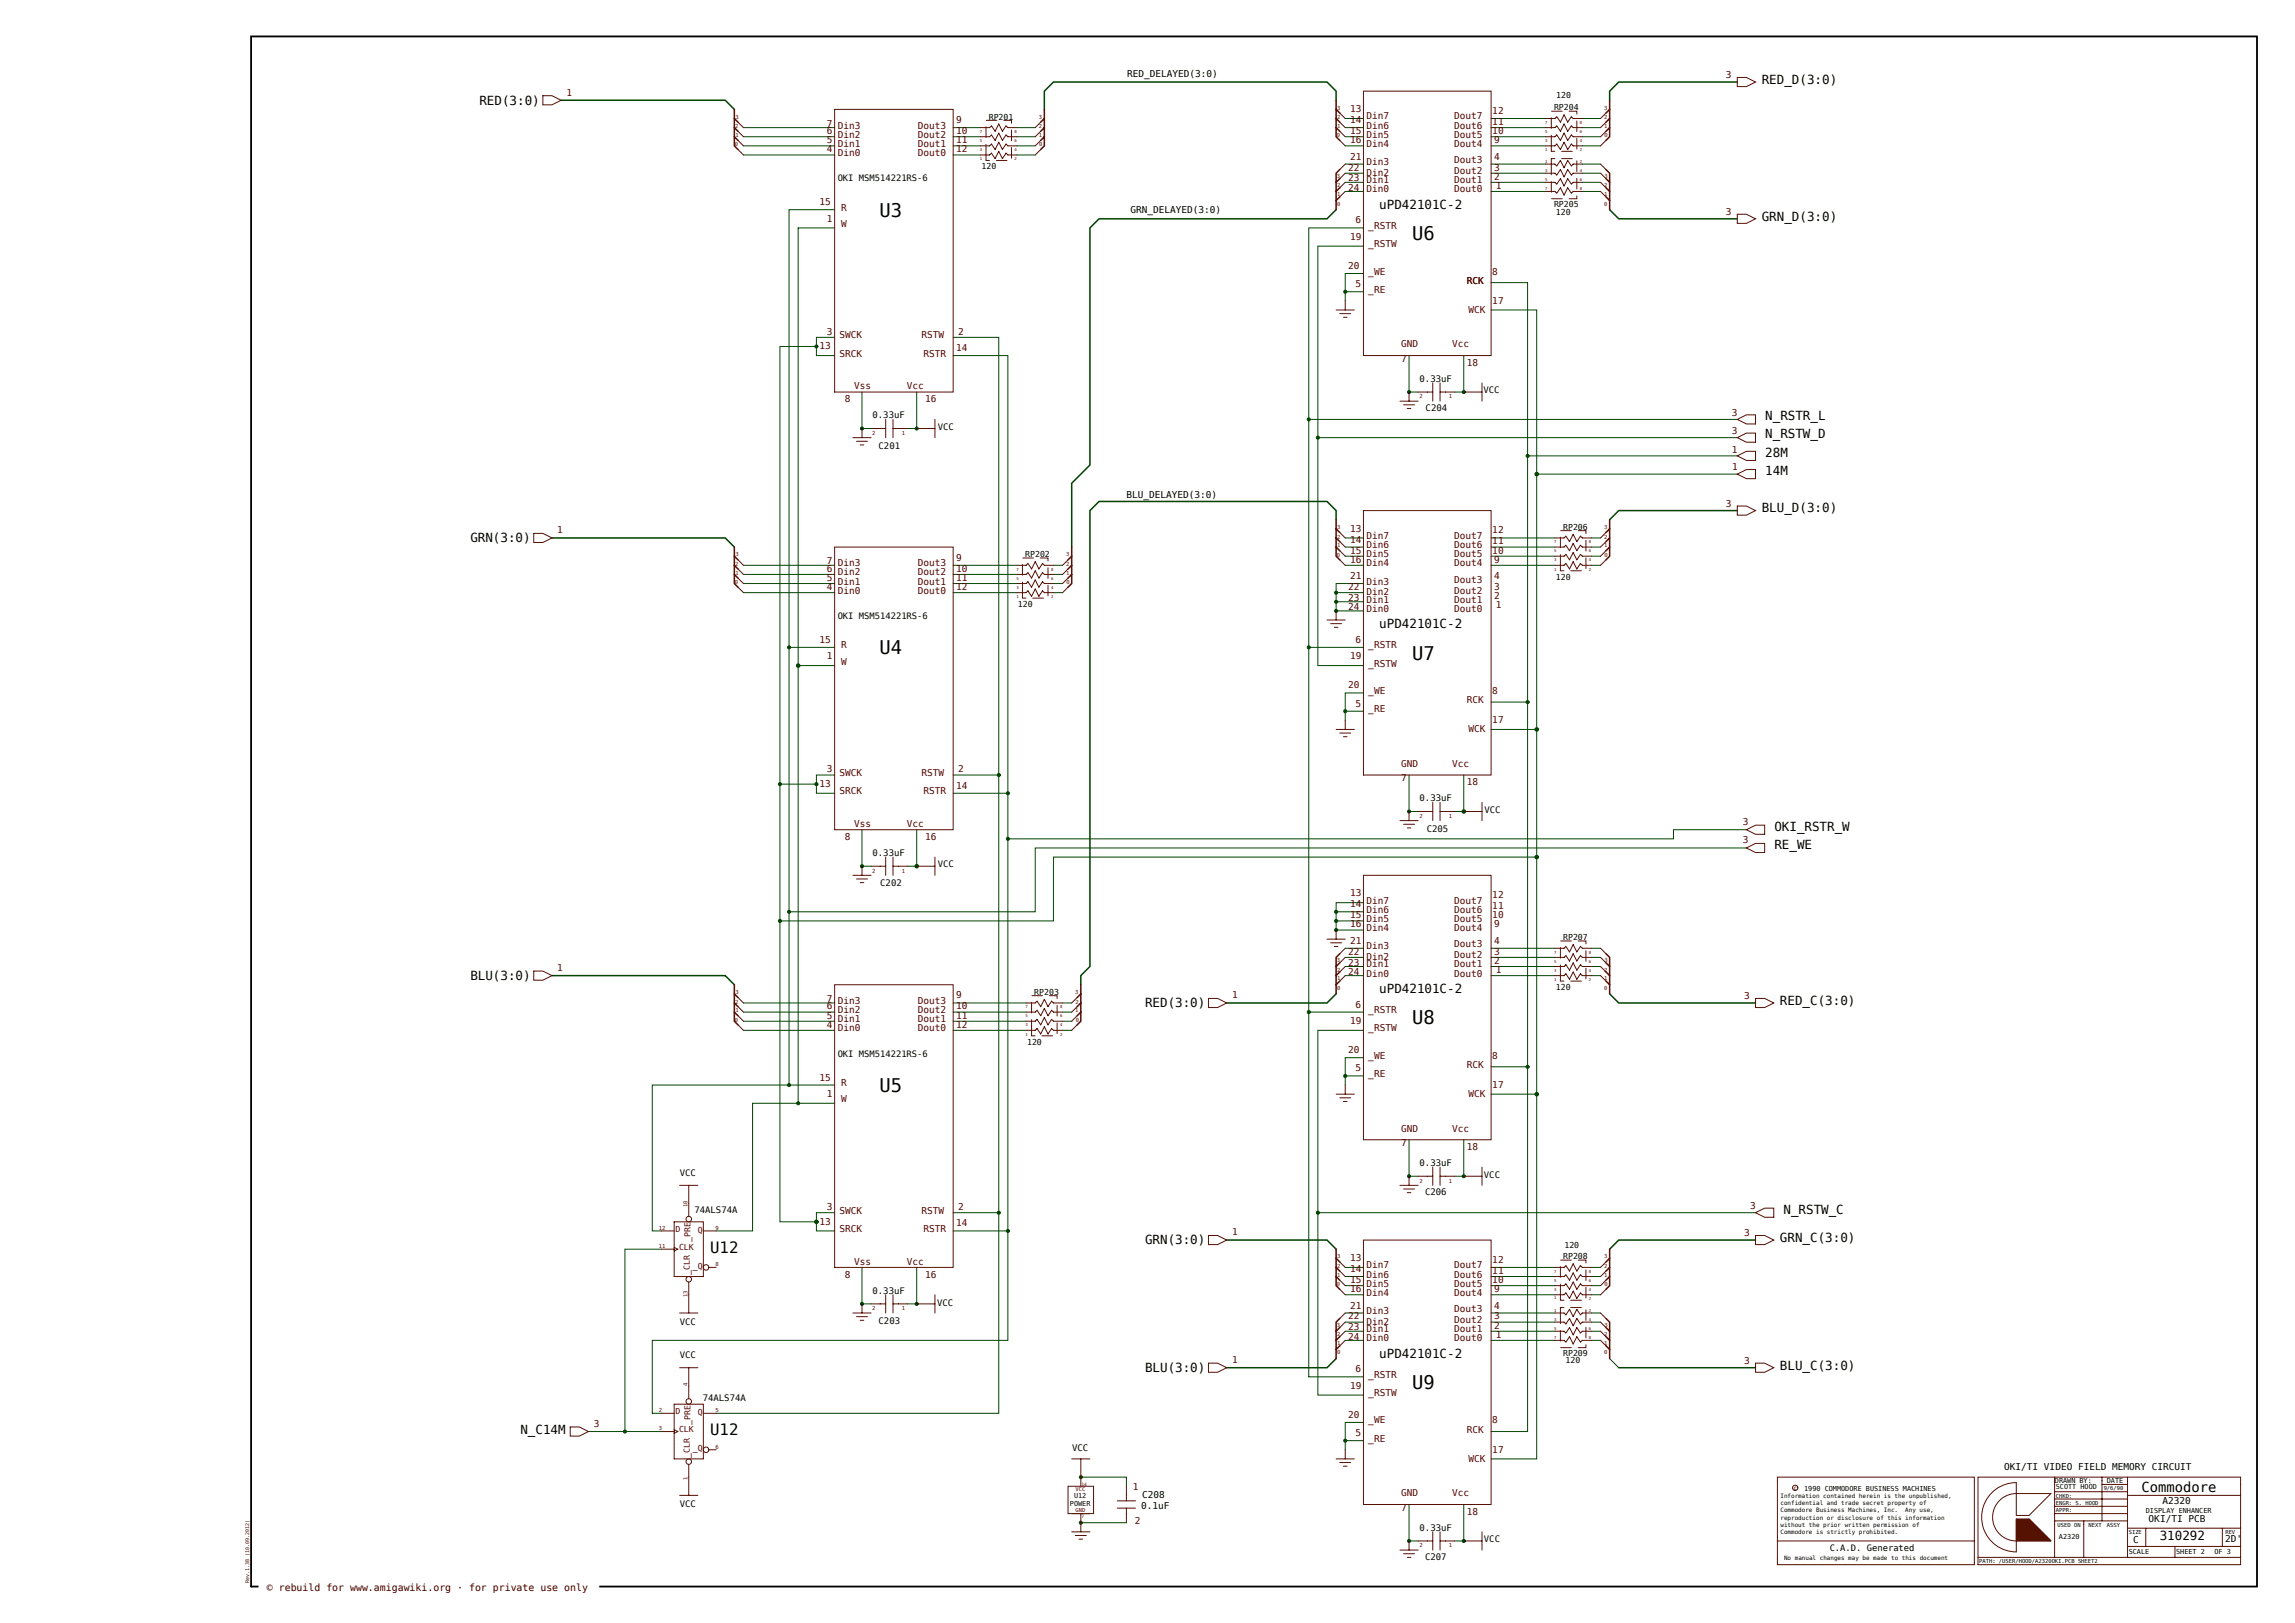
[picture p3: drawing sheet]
<svg xmlns="http://www.w3.org/2000/svg" width="420mm" height="297mm" viewBox="0 0 420 297" stroke-linecap="round" stroke-linejoin="round" font-family="sans-serif">
<defs><g id="words">
<g font-size="3.4">
<text x="161" y="39.6">U3</text>
<text x="258.4" y="44">U6</text>
<text x="161" y="119.7">U4</text>
<text x="258.4" y="120.7">U7</text>
<text x="258.4" y="187.5">U8</text>
<text x="161" y="199.8">U5</text>
<text x="258.4" y="254.2">U9</text>
</g>
<g font-size="2.9">
<text x="130" y="229.2">U12</text>
<text x="130" y="262.6">U12</text>
</g>
<text font-size="2.5" x="391.9" y="273.1">Commodore</text>
<g font-size="2.3">
<text x="322.4" y="15.4">RED_D(3:0)</text>
<text x="87.7" y="19.2">RED(3:0)</text>
<text x="252.4" y="38.2">uPD42101C-2</text>
<text x="322.4" y="40.4">GRN_D(3:0)</text>
<text x="323.1" y="76.9">N_RSTR_L</text>
<text x="323.1" y="83.6">28M</text>
<text x="323.1" y="80.2">N_RSTW_D</text>
<text x="323.1" y="86.9">14M</text>
<text x="322.4" y="93.8">BLU_D(3:0)</text>
<text x="86.1" y="99.2">GRN(3:0)</text>
<text x="252.4" y="115">uPD42101C-2</text>
<text x="324.7" y="155.3">RE_WE</text>
<text x="324.7" y="152">OKI_RSTR_W</text>
<text x="86.1" y="179.3">BLU(3:0)</text>
<text x="209.6" y="184.3">RED(3:0)</text>
<text x="252.4" y="181.7">uPD42101C-2</text>
<text x="325.8" y="183.9">RED_C(3:0)</text>
<text x="209.6" y="227.7">GRN(3:0)</text>
<text x="325.8" y="227.3">GRN_C(3:0)</text>
<text x="326.4" y="222.1">N_RSTW_C</text>
<text x="209.6" y="251.1">BLU(3:0)</text>
<text x="252.4" y="248.5">uPD42101C-2</text>
<text x="325.8" y="250.6">BLU_C(3:0)</text>
<text x="95.2" y="262.5">N_C14M</text>
<text x="395.2" y="281.9">310292</text>
</g>
<text font-size="1.8" fill="#300" x="48.8" y="291.1">© rebuild for www.amigawiki.org · for private use only</text>
<g font-size="1.7" fill="#500">
<text x="103.7" y="17.5">1</text>
<text x="315.9" y="14.3">3</text>
<text x="151.3" y="23.2">7</text>
<text x="153.3" y="23.5">Din3</text>
<text x="168" y="23.5">Dout3</text>
<text x="175" y="22.5">9</text>
<text x="247.1" y="20.5">13</text>
<text x="247.1" y="22.5">14</text>
<text x="250.1" y="21.9">Din7</text>
<text x="250.1" y="23.5">Din6</text>
<text x="266.1" y="21.9">Dout7</text>
<text x="266.1" y="23.5">Dout6</text>
<text x="273.1" y="20.9">12</text>
<text x="273.1" y="22.9">11</text>
<text x="151.3" y="27.9">4</text>
<text x="151.3" y="26.2">5</text>
<text x="151.3" y="24.5">6</text>
<text x="153.3" y="28.5">Din0</text>
<text x="153.3" y="26.9">Din1</text>
<text x="153.3" y="25.2">Din2</text>
<text x="168" y="28.5">Dout0</text>
<text x="168" y="26.9">Dout1</text>
<text x="168" y="25.2">Dout2</text>
<text x="175" y="27.9">12</text>
<text x="175" y="26.2">11</text>
<text x="175" y="24.5">10</text>
<text x="247.1" y="24.5">15</text>
<text x="247.1" y="26.2">16</text>
<text x="247.1" y="29.2">21</text>
<text x="250.1" y="25.2">Din5</text>
<text x="250.1" y="26.9">Din4</text>
<text x="266.1" y="25.2">Dout5</text>
<text x="266.1" y="26.9">Dout4</text>
<text x="266.1" y="29.9">Dout3</text>
<text x="273.1" y="24.5">10</text>
<text x="273.4" y="26.2">9</text>
<text x="273.4" y="29.2">4</text>
<text x="246.7" y="31.2">22</text>
<text x="246.7" y="33.2">23</text>
<text x="246.7" y="34.9">24</text>
<text x="250.1" y="30.2">Din3</text>
<text x="250.1" y="32.2">Din2</text>
<text x="250.1" y="33.5">Din1</text>
<text x="250.1" y="35.2">Din0</text>
<text x="266.1" y="31.9">Dout2</text>
<text x="266.1" y="33.5">Dout1</text>
<text x="266.1" y="35.2">Dout0</text>
<text x="273.4" y="31.2">3</text>
<text x="273.4" y="32.9">2</text>
<text x="273.8" y="34.5">1</text>
<text x="150" y="37.6">15</text>
<text x="151.3" y="40.6">1</text>
<text x="154" y="41.6">W</text>
<text x="154" y="38.6">R</text>
<text x="248.1" y="40.9">6</text>
<text x="250.4" y="41.9">_RSTR</text>
<text x="315.9" y="39.3">3</text>
<text x="247.1" y="43.9">19</text>
<text x="250.4" y="45.2">_RSTW</text>
<text x="246.7" y="49.2">20</text>
<text x="248.1" y="52.6">5</text>
<text x="250.4" y="50.2">_WE</text>
<text x="250.4" y="53.6">_RE</text>
<text x="268.4" y="51.9">RCK</text>
<text x="273.1" y="50.2">8</text>
<text x="268.8" y="57.2">WCK</text>
<text x="273.1" y="55.6">17</text>
<text x="150" y="63.9">13</text>
<text x="151.3" y="61.2">3</text>
<text x="153.6" y="65.2">SRCK</text>
<text x="153.6" y="61.9">SWCK</text>
<text x="168.7" y="61.9">RSTW</text>
<text x="169" y="65.2">RSTR</text>
<text x="175" y="64.2">14</text>
<text x="175.3" y="61.2">2</text>
<text x="256.4" y="63.6">GND</text>
<text x="265.8" y="63.6">Vcc</text>
<text x="156.3" y="71.3">Vss</text>
<text x="166" y="71.3">Vcc</text>
<text x="256.4" y="66.3">7</text>
<text x="268.4" y="66.9">18</text>
<text x="154.6" y="73.6">8</text>
<text x="169.3" y="73.6">16</text>
<text x="316.9" y="76.1">3</text>
<text x="316.9" y="82.9">1</text>
<text x="316.9" y="79.4">3</text>
<text x="317" y="86">1</text>
<text x="315.9" y="92.7">3</text>
<text x="102" y="97.6">1</text>
<text x="247.1" y="97.3">13</text>
<text x="247.1" y="99.3">14</text>
<text x="247.1" y="101.3">15</text>
<text x="250.1" y="98.6">Din7</text>
<text x="250.1" y="100.3">Din6</text>
<text x="250.1" y="102">Din5</text>
<text x="266.1" y="98.6">Dout7</text>
<text x="266.1" y="100.3">Dout6</text>
<text x="266.1" y="102">Dout5</text>
<text x="273.1" y="97.6">12</text>
<text x="273.1" y="99.6">11</text>
<text x="273.1" y="101.3">10</text>
<text x="151.3" y="108">4</text>
<text x="151.3" y="106.3">5</text>
<text x="151.3" y="104.6">6</text>
<text x="151.3" y="103.3">7</text>
<text x="153.3" y="107">Din1</text>
<text x="153.3" y="105.3">Din2</text>
<text x="153.3" y="103.6">Din3</text>
<text x="168" y="107">Dout1</text>
<text x="168" y="105.3">Dout2</text>
<text x="168" y="103.6">Dout3</text>
<text x="175" y="108">12</text>
<text x="175" y="106.3">11</text>
<text x="175" y="104.6">10</text>
<text x="175" y="102.6">9</text>
<text x="246.7" y="108">22</text>
<text x="247.1" y="103">16</text>
<text x="247.1" y="106">21</text>
<text x="250.1" y="103.6">Din4</text>
<text x="250.1" y="107">Din3</text>
<text x="266.1" y="103.6">Dout4</text>
<text x="266.1" y="106.6">Dout3</text>
<text x="273.4" y="103">9</text>
<text x="273.4" y="106">4</text>
<text x="273.4" y="108">3</text>
<text x="153.3" y="108.6">Din0</text>
<text x="168" y="108.6">Dout0</text>
<text x="246.7" y="110">23</text>
<text x="246.7" y="111.6">24</text>
<text x="250.1" y="109">Din2</text>
<text x="250.1" y="110.3">Din1</text>
<text x="250.1" y="112">Din0</text>
<text x="266.1" y="108.6">Dout2</text>
<text x="266.1" y="110.3">Dout1</text>
<text x="266.1" y="112">Dout0</text>
<text x="273.4" y="109.6">2</text>
<text x="273.8" y="111.3">1</text>
<text x="150" y="117.6">15</text>
<text x="154" y="118.6">R</text>
<text x="248.1" y="117.6">6</text>
<text x="250.4" y="118.6">_RSTR</text>
<text x="151.3" y="120.6">1</text>
<text x="154" y="121.6">W</text>
<text x="246.7" y="126">20</text>
<text x="247.1" y="120.6">19</text>
<text x="250.4" y="122">_RSTW</text>
<text x="248.1" y="129.3">5</text>
<text x="250.4" y="127">_WE</text>
<text x="250.4" y="130.3">_RE</text>
<text x="268.4" y="128.7">RCK</text>
<text x="273.1" y="127">8</text>
<text x="268.8" y="134">WCK</text>
<text x="273.1" y="132.3">17</text>
<text x="151.3" y="141.3">3</text>
<text x="153.6" y="142">SWCK</text>
<text x="168.7" y="142">RSTW</text>
<text x="175.3" y="141.3">2</text>
<text x="256.4" y="143">7</text>
<text x="256.4" y="140.3">GND</text>
<text x="265.8" y="140.3">Vcc</text>
<text x="268.4" y="143.7">18</text>
<text x="150" y="144">13</text>
<text x="153.6" y="145.3">SRCK</text>
<text x="169" y="145.3">RSTR</text>
<text x="175" y="144.3">14</text>
<text x="154.6" y="153.7">8</text>
<text x="156.3" y="151.3">Vss</text>
<text x="166" y="151.3">Vcc</text>
<text x="169.3" y="153.7">16</text>
<text x="319" y="154.3">3</text>
<text x="319" y="151">3</text>
<text x="247.1" y="164">13</text>
<text x="247.1" y="166">14</text>
<text x="250.1" y="165.4">Din7</text>
<text x="250.1" y="167">Din6</text>
<text x="266.1" y="165.4">Dout7</text>
<text x="266.1" y="167">Dout6</text>
<text x="273.1" y="164.4">12</text>
<text x="273.1" y="166.4">11</text>
<text x="247.1" y="168">15</text>
<text x="247.1" y="169.7">16</text>
<text x="247.1" y="172.7">21</text>
<text x="250.1" y="168.7">Din5</text>
<text x="250.1" y="170.4">Din4</text>
<text x="250.1" y="173.7">Din3</text>
<text x="266.1" y="168.7">Dout5</text>
<text x="266.1" y="170.4">Dout4</text>
<text x="266.1" y="173.4">Dout3</text>
<text x="273.1" y="168">10</text>
<text x="273.4" y="169.7">9</text>
<text x="273.4" y="172.7">4</text>
<text x="102" y="177.7">1</text>
<text x="246.7" y="174.7">22</text>
<text x="246.7" y="176.7">23</text>
<text x="246.7" y="178.4">24</text>
<text x="250.1" y="175.7">Din2</text>
<text x="250.1" y="177">Din1</text>
<text x="250.1" y="178.7">Din0</text>
<text x="266.1" y="175.4">Dout2</text>
<text x="266.1" y="177">Dout1</text>
<text x="266.1" y="178.7">Dout0</text>
<text x="273.4" y="174.7">3</text>
<text x="273.4" y="176.4">2</text>
<text x="273.8" y="178">1</text>
<text x="151.3" y="184.7">6</text>
<text x="151.3" y="183.4">7</text>
<text x="153.3" y="185.4">Din2</text>
<text x="153.3" y="183.7">Din3</text>
<text x="168" y="185.4">Dout2</text>
<text x="168" y="183.7">Dout3</text>
<text x="175" y="184.7">10</text>
<text x="175" y="182.7">9</text>
<text x="225.5" y="182.7">1</text>
<text x="248.1" y="184.4">6</text>
<text x="250.4" y="185.4">_RSTR</text>
<text x="319.2" y="182.8">3</text>
<text x="151.3" y="188.1">4</text>
<text x="151.3" y="186.4">5</text>
<text x="153.3" y="188.7">Din0</text>
<text x="153.3" y="187.1">Din1</text>
<text x="168" y="188.7">Dout0</text>
<text x="168" y="187.1">Dout1</text>
<text x="175" y="188.1">12</text>
<text x="175" y="186.4">11</text>
<text x="247.1" y="187.4">19</text>
<text x="250.4" y="188.7">_RSTW</text>
<text x="150" y="197.7">15</text>
<text x="246.7" y="192.7">20</text>
<text x="248.1" y="196.1">5</text>
<text x="250.4" y="193.7">_WE</text>
<text x="250.4" y="197.1">_RE</text>
<text x="268.4" y="195.4">RCK</text>
<text x="273.1" y="193.7">8</text>
<text x="151.3" y="200.7">1</text>
<text x="154" y="201.7">W</text>
<text x="154" y="198.7">R</text>
<text x="268.8" y="200.7">WCK</text>
<text x="273.1" y="199.1">17</text>
<text x="256.4" y="209.8">7</text>
<text x="256.4" y="207.1">GND</text>
<text x="265.8" y="207.1">Vcc</text>
<text x="268.4" y="210.4">18</text>
<text x="151.3" y="221.4">3</text>
<text x="175.3" y="221.4">2</text>
<text x="320.3" y="221.3">3</text>
<text x="150" y="224.1">13</text>
<text x="153.6" y="225.4">SRCK</text>
<text x="153.6" y="222.1">SWCK</text>
<text x="168.7" y="222.1">RSTW</text>
<text x="169" y="225.4">RSTR</text>
<text x="175" y="224.4">14</text>
<text x="225.5" y="226.1">1</text>
<text x="319.2" y="226.2">3</text>
<text x="154.6" y="233.8">8</text>
<text x="156.3" y="231.4">Vss</text>
<text x="166" y="231.4">Vcc</text>
<text x="169.3" y="233.8">16</text>
<text x="247.1" y="230.8">13</text>
<text x="247.1" y="232.8">14</text>
<text x="250.1" y="232.1">Din7</text>
<text x="250.1" y="233.8">Din6</text>
<text x="266.1" y="232.1">Dout7</text>
<text x="266.1" y="233.8">Dout6</text>
<text x="273.1" y="231.1">12</text>
<text x="273.1" y="233.1">11</text>
<text x="247.1" y="234.8">15</text>
<text x="247.1" y="239.5">21</text>
<text x="247.1" y="236.4">16</text>
<text x="250.1" y="235.4">Din5</text>
<text x="250.1" y="237.1">Din4</text>
<text x="266.1" y="235.4">Dout5</text>
<text x="266.1" y="237.1">Dout4</text>
<text x="273.1" y="234.8">10</text>
<text x="273.4" y="239.5">4</text>
<text x="273.4" y="236.4">9</text>
<text x="246.7" y="243.5">23</text>
<text x="246.7" y="245.1">24</text>
<text x="246.7" y="241.5">22</text>
<text x="250.1" y="243.8">Din1</text>
<text x="250.1" y="240.5">Din3</text>
<text x="250.1" y="245.5">Din0</text>
<text x="250.1" y="242.5">Din2</text>
<text x="266.1" y="243.8">Dout1</text>
<text x="266.1" y="240.1">Dout3</text>
<text x="266.1" y="245.5">Dout0</text>
<text x="266.1" y="242.1">Dout2</text>
<text x="273.4" y="243.1">2</text>
<text x="273.4" y="241.5">3</text>
<text x="273.8" y="244.8">1</text>
<text x="225.5" y="249.4">1</text>
<text x="248.1" y="251.1">6</text>
<text x="319.2" y="249.6">3</text>
<text x="247.1" y="254.1">19</text>
<text x="250.4" y="255.5">_RSTW</text>
<text x="250.4" y="252.1">_RSTR</text>
<text x="108.7" y="261.1">3</text>
<text x="246.7" y="259.5">20</text>
<text x="248.1" y="262.8">5</text>
<text x="250.4" y="260.5">_WE</text>
<text x="250.4" y="263.8">_RE</text>
<text x="268.4" y="262.1">RCK</text>
<text x="273.1" y="260.5">8</text>
<text x="268.8" y="267.5">WCK</text>
<text x="273.1" y="265.8">17</text>
<text x="207.3" y="272.7">1</text>
<text x="256.4" y="273.8">GND</text>
<text x="265.8" y="273.8">Vcc</text>
<text x="207.7" y="278.8">2</text>
<text x="256.4" y="276.5">7</text>
<text x="268.4" y="277.2">18</text>
</g>
<g font-size="1.7">
<text x="206.3" y="14.1">RED_DELAYED(3:0)</text>
<text x="206.9" y="39">GRN_DELAYED(3:0)</text>
<text x="206.2" y="91.1">BLU_DELAYED(3:0)</text>
<text x="196.2" y="265.5">VCC</text>
<text x="366.8" y="269">OKI/TI VIDEO FIELD MEMORY CIRCUIT</text>
<text x="209" y="274.1">C208</text>
<text x="395.8" y="275.3">A2320</text>
<text x="208.8" y="276.1">0.1uF</text>
<text x="393.2" y="278.6">OKI/TI PCB</text>
<text x="390.4" y="282.3">C</text>
<text x="407.2" y="282.3">2D'</text>
</g>
<g font-size="1.6">
<text x="153.3" y="33.2">OKI MSM514221RS-6</text>
<text x="259.8" y="69.9">0.33uF</text>
<text x="271.5" y="72">VCC</text>
<text x="159.7" y="76.6">0.33uF</text>
<text x="260.9" y="75.2">C204</text>
<text x="160.8" y="82.1">C201</text>
<text x="171.6" y="78.6">VCC</text>
<text x="153.3" y="113.3">OKI MSM514221RS-6</text>
<text x="259.8" y="146.6">0.33uF</text>
<text x="271.7" y="148.7">VCC</text>
<text x="261.1" y="152.2">C205</text>
<text x="159.7" y="156.6">0.33uF</text>
<text x="171.6" y="158.6">VCC</text>
<text x="161.1" y="162.2">C202</text>
<text x="153.3" y="193.4">OKI MSM514221RS-6</text>
<text x="124.4" y="215.2">VCC</text>
<text x="259.8" y="213.4">0.33uF</text>
<text x="271.6" y="215.5">VCC</text>
<text x="127.1" y="221.9">74ALS74A</text>
<text x="260.8" y="218.6">C206</text>
<text x="159.7" y="236.7">0.33uF</text>
<text x="171.5" y="238.9">VCC</text>
<text x="124.4" y="242.5">VCC</text>
<text x="160.8" y="242.4">C203</text>
<text x="124.4" y="248.6">VCC</text>
<text x="128.6" y="256.4">74ALS74A</text>
<text x="124.4" y="275.9">VCC</text>
<text x="259.8" y="280.1">0.33uF</text>
<text x="260.8" y="285.4">C207</text>
<text x="271.6" y="282.2">VCC</text>
<text x="334.8" y="283.8">C.A.D. Generated</text>
</g>
<g font-size="1.5">
<text x="284.8" y="18">120</text>
<text x="180.9" y="21.9">RP201</text>
<text x="284.4" y="20.2">RP204</text>
<text x="179.6" y="31">120</text>
<text x="284.4" y="37.8">RP205</text>
<text x="284.7" y="39.3">120</text>
<text x="187.6" y="102">RP202</text>
<text x="286.1" y="97">RP206</text>
<text x="284.7" y="106.1">120</text>
<text x="186.3" y="111.1">120</text>
<text x="286.1" y="172.1">RP207</text>
<text x="189.3" y="182.1">RP203</text>
<text x="284.7" y="181.2">120</text>
<text x="188" y="191.2">120</text>
<text x="286.1" y="230.5">RP208</text>
<text x="286.3" y="228.4">120</text>
<text x="286.1" y="248.1">RP209</text>
<text x="286.5" y="249.5">120</text>
</g>
<g font-size="1.5" fill="#500">
<text x="123.6" y="225.4">D</text>
<text x="126.3" y="227.3" transform="rotate(-90 126.3 227.3)">_PRE</text>
<text x="127.7" y="225.5">Q</text>
<text x="124.3" y="228.8">CLK</text>
<text x="126.2" y="233.4" transform="rotate(-90 126.2 233.4)">_CLR</text>
<text x="126.8" y="232.2">_Q</text>
<text x="123.6" y="258.8">D</text>
<text x="124.3" y="262.1">CLK</text>
<text x="126.3" y="260.7" transform="rotate(-90 126.3 260.7)">_PRE</text>
<text x="127.7" y="258.9">Q</text>
<text x="126.2" y="266.7" transform="rotate(-90 126.2 266.7)">_CLR</text>
<text x="126.8" y="265.6">_Q</text>
</g>
<g font-size="1.3">
<text x="195.8" y="275.5">POWER</text>
<text x="196.6" y="274.2">U12</text>
<text x="330.2" y="272.8">1990 COMMODORE BUSINESS MACHINES</text>
<text x="376.1" y="271.4">DRAWN BY:</text>
<text x="376.2" y="272.6">SCOTT HOOD</text>
<text x="385.6" y="271.4">DATE</text>
<text x="376.8" y="281.6">A2320</text>
<text x="392.7" y="276.9">DISPLAY ENHANCER</text>
<text x="389.6" y="284.4">SCALE</text>
<text x="398.3" y="284.4">SHEET 2</text>
<text x="405.3" y="284.4">OF 3</text>
</g>
<g font-size="1.1">
<text x="325.8" y="274.1">Information contained herein is the unpublished,</text>
<text x="325.8" y="275.4">confidential and trade secret property of</text>
<text x="328.2" y="272.6">c</text>
<text x="325.8" y="276.8">Commodore Business Machines, Inc.</text>
<text x="325.8" y="278.1">reproduction or disclosure of this information</text>
<text x="325.8" y="279.4">without the prior written permission of</text>
<text x="325.8" y="280.8">Commodore is strictly prohibited.</text>
<text x="348.7" y="276.8">Any use,</text>
<text x="326.5" y="285.4">No manual changes may be made to this document</text>
</g>
<g font-size="1" fill="#500">
<text x="134.6" y="23.5">2</text>
<text x="134.6" y="21.7">3</text>
<text x="190.1" y="21.7">3</text>
<text x="190.1" y="23.5">2</text>
<text x="244.7" y="21.8">2</text>
<text x="244.7" y="23.4">1</text>
<text x="244.7" y="20">3</text>
<text x="293.6" y="20">3</text>
<text x="293.6" y="23.4">1</text>
<text x="293.6" y="21.8">2</text>
<text x="134.5" y="26.8">0</text>
<text x="134.6" y="25">1</text>
<text x="190.1" y="25">1</text>
<text x="190.2" y="26.8">0</text>
<text x="244.6" y="25.1">0</text>
<text x="293.6" y="25.1">0</text>
<text x="244.6" y="32.6">3</text>
<text x="244.7" y="35.9">1</text>
<text x="244.7" y="34.3">2</text>
<text x="293.6" y="34.3">2</text>
<text x="293.6" y="35.9">1</text>
<text x="293.6" y="32.6">3</text>
<text x="244.7" y="37.6">0</text>
<text x="293.6" y="37.6">0</text>
<text x="259.8" y="72.9">2</text>
<text x="265.2" y="72.9">1</text>
<text x="159.6" y="79.6">2</text>
<text x="165" y="79.6">1</text>
<text x="134.6" y="101.8">3</text>
<text x="195.1" y="101.8">3</text>
<text x="244.6" y="101.9">0</text>
<text x="244.7" y="98.6">2</text>
<text x="244.7" y="96.8">3</text>
<text x="244.7" y="100.1">1</text>
<text x="293.6" y="100.1">1</text>
<text x="293.6" y="96.8">3</text>
<text x="293.6" y="98.6">2</text>
<text x="293.6" y="101.9">0</text>
<text x="134.5" y="106.9">0</text>
<text x="134.6" y="103.6">2</text>
<text x="134.6" y="105.1">1</text>
<text x="195.1" y="105.1">1</text>
<text x="195.1" y="103.6">2</text>
<text x="195.2" y="106.9">0</text>
<text x="259.8" y="149.7">2</text>
<text x="265.2" y="149.7">1</text>
<text x="159.6" y="159.7">2</text>
<text x="165" y="159.7">1</text>
<text x="244.6" y="176.1">3</text>
<text x="244.7" y="179.4">1</text>
<text x="244.7" y="177.8">2</text>
<text x="293.6" y="177.8">2</text>
<text x="293.6" y="179.4">1</text>
<text x="293.6" y="176.1">3</text>
<text x="134.6" y="183.6">2</text>
<text x="134.6" y="181.9">3</text>
<text x="134.6" y="185.2">1</text>
<text x="196.8" y="181.9">3</text>
<text x="196.8" y="185.2">1</text>
<text x="196.8" y="183.6">2</text>
<text x="244.7" y="181.1">0</text>
<text x="293.6" y="181.1">0</text>
<text x="134.5" y="187">0</text>
<text x="196.9" y="187">0</text>
<text x="125.8" y="220.9" transform="rotate(-90 125.8 220.9)">10</text>
<text x="259.8" y="216.4">2</text>
<text x="265.2" y="216.4">1</text>
<text x="120.6" y="225">12</text>
<text x="130.9" y="225">9</text>
<text x="120.6" y="228.4">11</text>
<text x="130.9" y="231.7">8</text>
<text x="244.7" y="232">2</text>
<text x="244.7" y="233.6">1</text>
<text x="244.7" y="230.3">3</text>
<text x="293.6" y="233.6">1</text>
<text x="293.6" y="230.3">3</text>
<text x="293.6" y="232">2</text>
<text x="125.8" y="237.4" transform="rotate(-90 125.8 237.4)">13</text>
<text x="159.6" y="239.8">2</text>
<text x="165" y="239.8">1</text>
<text x="244.6" y="235.3">0</text>
<text x="293.6" y="235.3">0</text>
<text x="244.6" y="242.8">3</text>
<text x="244.7" y="244.5">2</text>
<text x="293.6" y="244.5">2</text>
<text x="293.6" y="242.8">3</text>
<text x="244.7" y="246.1">1</text>
<text x="244.7" y="247.9">0</text>
<text x="293.6" y="247.9">0</text>
<text x="293.6" y="246.1">1</text>
<text x="125.8" y="253.7" transform="rotate(-90 125.8 253.7)">4</text>
<text x="120.6" y="258.4">2</text>
<text x="120.6" y="261.7">3</text>
<text x="130.9" y="258.4">5</text>
<text x="130.9" y="265.1">6</text>
<text x="125.8" y="270.8" transform="rotate(-90 125.8 270.8)">1</text>
<text x="196.8" y="272.8">VCC</text>
<text x="196.8" y="276.8">GND</text>
<text x="259.8" y="283.2">2</text>
<text x="265.2" y="283.2">1</text>
</g>
<g font-size="1">
<text x="376.2" y="274.1">CHKD:</text>
<text x="376.2" y="275.4">ENGR: S. HOOD</text>
<text x="385" y="272.6">9/6/90</text>
<text x="376.2" y="276.8">APPR:</text>
<text x="376.6" y="279.4">USED ON</text>
<text x="382.2" y="279.4">NEXT</text>
<text x="385.6" y="279.4">ASSY</text>
<text x="389.6" y="280.8">SIZE</text>
<text x="407.3" y="280.8">REV</text>
<text x="362.2" y="286.1">PATH: /USER/HOOD/A2320OKI.PCB SHEET2</text>
</g>
<text font-size=".9" fill="#300" x="45.6" y="289.6" transform="rotate(-90 45.6 289.6)">Rev.1.38 (10.09.2012)</text>
<g font-size=".8" fill="#500">
<text x="197.9" y="271.9">14</text>
<text x="197.9" y="277.9">7</text>
</g>
<g font-size=".7" fill="#500">
<text x="282.8" y="22.7">7</text>
<text x="289.1" y="22.7">8</text>
<text x="179.3" y="24.3">7</text>
<text x="179.3" y="26">5</text>
<text x="179.3" y="27.7">3</text>
<text x="179.3" y="29.3">1</text>
<text x="185.7" y="24.3">8</text>
<text x="185.7" y="26">6</text>
<text x="185.7" y="27.7">4</text>
<text x="185.7" y="29.3">2</text>
<text x="282.8" y="24.3">5</text>
<text x="282.8" y="26">3</text>
<text x="282.8" y="27.7">1</text>
<text x="282.8" y="29.8">1</text>
<text x="289.1" y="24.3">6</text>
<text x="289.1" y="26">4</text>
<text x="289.1" y="27.7">2</text>
<text x="289.1" y="29.8">2</text>
<text x="282.8" y="34.8">7</text>
<text x="282.8" y="33.1">5</text>
<text x="282.8" y="31.5">3</text>
<text x="289.1" y="34.8">8</text>
<text x="289.1" y="33.1">6</text>
<text x="289.1" y="31.5">4</text>
<text x="284.5" y="99.4">7</text>
<text x="284.5" y="101.1">5</text>
<text x="290.8" y="99.4">8</text>
<text x="290.8" y="101.1">6</text>
<text x="186" y="104.4">7</text>
<text x="186" y="106.1">5</text>
<text x="186" y="107.8">3</text>
<text x="192.3" y="104.4">8</text>
<text x="192.3" y="106.1">6</text>
<text x="192.3" y="107.8">4</text>
<text x="284.5" y="102.7">3</text>
<text x="284.5" y="104.4">1</text>
<text x="290.8" y="102.7">4</text>
<text x="290.8" y="104.4">2</text>
<text x="186" y="109.4">1</text>
<text x="192.3" y="109.4">2</text>
<text x="284.5" y="174.5">7</text>
<text x="284.5" y="176.2">5</text>
<text x="284.5" y="177.8">3</text>
<text x="284.5" y="179.5">1</text>
<text x="290.8" y="174.5">8</text>
<text x="290.8" y="176.2">6</text>
<text x="290.8" y="177.8">4</text>
<text x="290.8" y="179.5">2</text>
<text x="187.7" y="184.5">7</text>
<text x="194" y="184.5">8</text>
<text x="187.7" y="186.2">5</text>
<text x="187.7" y="187.8">3</text>
<text x="187.7" y="189.5">1</text>
<text x="194" y="186.2">6</text>
<text x="194" y="187.8">4</text>
<text x="194" y="189.5">2</text>
<text x="284.5" y="232.9">7</text>
<text x="290.8" y="232.9">8</text>
<text x="284.4" y="237.8">1</text>
<text x="284.5" y="234.6">5</text>
<text x="284.5" y="236.2">3</text>
<text x="290.8" y="234.6">6</text>
<text x="290.8" y="236.2">4</text>
<text x="290.8" y="237.9">2</text>
<text x="284.5" y="245.1">7</text>
<text x="284.5" y="243.4">5</text>
<text x="284.5" y="241.7">3</text>
<text x="284.5" y="240.1">1</text>
<text x="290.8" y="245.1">8</text>
<text x="290.8" y="243.4">6</text>
<text x="290.8" y="241.7">4</text>
<text x="290.8" y="240.1">2</text>
</g>
</g></defs>
<path d="M46 6.7h367v283.6h-367z" fill="#fff" stroke="#fff" stroke-width=".18"/>
<path d="M46 6.7h367v283.6h-367z" fill="none" stroke="#000" stroke-width=".33"/>
<g fill="none" stroke="#040" stroke-width=".18">
<path d="M136.1 23.4h16.6M136.1 26.7h16.6M136.1 25h16.6M136.1 28.4h16.6M152.7 38.4h-8.3v160.2M174.4 23.4h5M174.4 26.7h5M174.4 25h5M174.4 28.4h5M186.1 23.4h3.4M186.1 26.7h3.4M186.1 25h3.4"/>
<path d="M186.1 28.4h3.4M246.2 21.7h3.3M246.2 23.4h3.3M246.2 26.7h3.3M246.2 33.4h3.3M246.2 25h3.3M246.2 31.7h3.3M246.2 30h3.3M246.2 35h3.3M272.9 21.7h10M272.9 23.4h10M272.9 26.7h10"/>
<path d="M272.9 33.4h10M272.9 25h10M272.9 31.7h10M272.9 30h10M272.9 35h10M289.6 21.7h3.3M289.6 23.4h3.3M289.6 26.7h3.3M289.6 33.4h3.3M289.6 25h3.3M289.6 31.7h3.3M289.6 30h3.3"/>
<path d="M289.6 35h3.3M152.7 41.7h-6.6v160.2h-8.4v23.4h-6.6M246.2 53.4h3.3M249.5 50.1h-3.3v5M249.5 41.7h-10v210.3h10M249.5 45h-8.3v76.8h8.3M272.9 56.7h8.3v210.3h-8.3M272.9 51.7h6.7v210.3h-6.7M152.7 65.1h-3.3v-1.7h-6.7v105.1M152.7 61.7h-3.3v1.7M157.7 71.7v6.7h1.7M167.8 71.7v6.7h-1.7"/>
<path d="M174.4 61.7h8.4v196.9h-51.7M174.4 65.1h10v180.2h-65v13.3h1.6M239.5 76.7h78.4M257.9 65.1v6.6h1.6M267.9 65.1v6.6h-1.7M241.2 80.1h76.7M246.2 98.4h3.3M272.9 98.4h11.7M279.6 83.4h38.3M281.2 86.8h36.7M291.2 98.4h1.7M136.1 103.4h16.6"/>
<path d="M136.1 108.5h16.6M136.1 105.1h16.6M136.1 106.8h16.6M144.4 118.5h8.3M174.4 103.4h11.7M174.4 108.5h11.7M174.4 105.1h11.7M174.4 106.8h11.7M192.8 103.4h1.7M192.8 108.5h1.7M192.8 105.1h1.7M192.8 106.8h1.7"/>
<path d="M239.5 118.5h10M244.5 108.5h5M244.5 110.1h5M246.2 100.1h3.3M246.2 103.4h3.3M246.2 101.8h3.3M249.5 106.8h-5v5h5M272.9 100.1h11.7M272.9 103.4h11.7M272.9 101.8h11.7M291.2 100.1h1.7M291.2 103.4h1.7"/>
<path d="M291.2 101.8h1.7M146.1 121.8h6.6M246.2 130.1h3.3M249.5 126.8h-3.3v5M272.9 133.5h8.3M272.9 128.5h6.7M149.4 143.5v1.7h3.3M152.7 141.8h-3.3v1.7h-6.7M157.7 151.8v6.7h1.7M167.8 151.8v6.7h-1.7M174.4 141.8h8.4M174.4 145.2h10"/>
<path d="M257.9 141.8v6.7h1.6M267.9 141.8v6.7h-1.7M281.2 156.8h-88.4v11.7h-50.1v55.1h6.7v1.7h3.3M319.6 155.2h-130.1v11.7h-45.1M319.6 151.8h-13.3v1.7h-121.9M244.5 166.9h5M244.5 168.5h5M246.2 173.5h3.3M246.2 176.9h3.3M246.2 175.2h3.3M246.2 178.5h3.3M249.5 165.2h-5v5h5"/>
<path d="M272.9 173.5h11.7M272.9 176.9h11.7M272.9 175.2h11.7M272.9 178.5h11.7M291.2 173.5h1.7M291.2 176.9h1.7M291.2 175.2h1.7M291.2 178.5h1.7M136.1 183.5h16.6M136.1 185.2h16.6M136.1 188.5h16.6M136.1 186.9h16.6"/>
<path d="M152.7 198.6h-33.3v26.7h1.6M174.4 183.5h13.4M174.4 185.2h13.4M174.4 188.5h13.4M174.4 186.9h13.4M194.5 183.5h1.6M194.5 185.2h1.6M194.5 188.5h1.6M194.5 186.9h1.6M239.5 185.2h10M246.2 196.9h3.3M249.5 193.6h-3.3v5"/>
<path d="M249.5 188.5h-8.3v33.4h80.1M272.9 195.2h6.7M146.1 201.9h6.6M257.9 208.6v6.6h1.6M267.9 208.6v6.6h-1.7M272.9 200.2h8.3M121 228.6h-6.6v33.4M152.7 221.9h-3.3v1.7M157.7 231.9v6.7h1.7M167.8 231.9v6.7h-1.7M174.4 221.9h8.4M174.4 225.3h10"/>
<path d="M241.2 221.9v33.4h8.3M246.2 231.9h3.3M246.2 233.6h3.3M246.2 235.3h3.3M246.2 236.9h3.3M272.9 231.9h11.7M272.9 233.6h11.7M272.9 235.3h11.7M272.9 236.9h11.7M291.2 231.9h1.7M291.2 233.6h1.7M291.2 235.3h1.7"/>
<path d="M291.2 236.9h1.7M246.2 240.3h3.3M246.2 243.6h3.3M246.2 241.9h3.3M246.2 245.3h3.3M272.9 240.3h11.7M272.9 243.6h11.7M272.9 241.9h11.7M272.9 245.3h11.7M291.2 240.3h1.7M291.2 243.6h1.7M291.2 241.9h1.7"/>
<path d="M291.2 245.3h1.7M294.6 248.6l1.6 1.7M107.7 262h13.3M197.8 270.3h8.3v1.7M197.8 278.7h8.3M246.2 263.6h3.3M249.5 260.3h-3.3v5M257.9 275.3v6.7h1.6M267.9 275.3v6.7h-1.7"/>
</g>
<g fill="none" stroke="#040" stroke-width=".28">
<path d="M102.7 18.3h30l1.7 1.7M244.5 18.3v-1.6l-1.7-1.7h-50l-1.7 1.7v3.3M317.9 15h-21.7l-1.6 1.7v1.6M244.5 38.4l-1.7 1.6h-41.7l-1.6 1.7v43.4l-3.4 3.3v11.7M294.6 38.4l1.6 1.6h21.7M101 98.4h31.7l1.7 1.7M244.5 95.1v-1.7l-1.7-1.6h-41.7l-1.6 1.6v83.5l-1.7 1.6v1.7M317.9 93.4h-21.7l-1.6 1.7M101 178.5h31.7l1.7 1.7M244.5 181.9l-1.7 1.6h-18.3M294.6 181.9l1.6 1.6h25.1M224.5 226.9h18.3l1.7 1.7"/>
<path d="M321.3 226.9h-25.1l-1.6 1.7M244.5 248.6l-1.7 1.7h-18.3M296.2 250.3h25.1"/>
</g>
<g fill="#040" stroke="#040" stroke-width=".28">
<circle cx="167.8" cy="158.5" r=".28"/>
<circle cx="281.2" cy="156.8" r=".28"/>
<circle cx="267.9" cy="148.5" r=".28"/>
<circle cx="146.1" cy="121.8" r=".28"/>
<circle cx="281.2" cy="200.2" r=".28"/>
<circle cx="149.4" cy="223.6" r=".28"/>
<circle cx="281.2" cy="133.5" r=".28"/>
<circle cx="281.2" cy="86.8" r=".28"/>
</g>
<g fill="#040" stroke="#040" stroke-width=".18">
<circle cx="157.7" cy="158.5" r=".28"/>
<circle cx="246.2" cy="196.9" r=".28"/>
<circle cx="246.2" cy="53.4" r=".28"/>
<circle cx="167.8" cy="78.4" r=".28"/>
<circle cx="157.7" cy="78.4" r=".28"/>
<circle cx="267.9" cy="215.2" r=".28"/>
<circle cx="257.9" cy="215.2" r=".28"/>
<circle cx="149.4" cy="143.5" r=".28"/>
<circle cx="167.8" cy="238.6" r=".28"/>
<circle cx="157.7" cy="238.6" r=".28"/>
<circle cx="244.5" cy="108.5" r=".28"/>
<circle cx="257.9" cy="148.5" r=".28"/>
<circle cx="279.6" cy="128.5" r=".28"/>
<circle cx="279.6" cy="83.4" r=".28"/>
<circle cx="279.6" cy="195.2" r=".28"/>
<circle cx="114.4" cy="262" r=".28"/>
<circle cx="144.4" cy="198.6" r=".28"/>
<circle cx="144.4" cy="118.5" r=".28"/>
<circle cx="246.2" cy="130.1" r=".28"/>
<circle cx="267.9" cy="71.7" r=".28"/>
<circle cx="257.9" cy="71.7" r=".28"/>
<circle cx="241.2" cy="80.1" r=".28"/>
<circle cx="146.1" cy="201.9" r=".28"/>
<circle cx="239.5" cy="185.2" r=".28"/>
<circle cx="239.5" cy="118.5" r=".28"/>
<circle cx="142.7" cy="168.5" r=".28"/>
<circle cx="142.7" cy="143.5" r=".28"/>
<circle cx="149.4" cy="63.4" r=".28"/>
<circle cx="241.2" cy="221.9" r=".28"/>
<circle cx="244.5" cy="110.1" r=".28"/>
<circle cx="184.4" cy="153.5" r=".28"/>
<circle cx="182.8" cy="141.8" r=".28"/>
<circle cx="184.4" cy="145.2" r=".28"/>
<circle cx="182.8" cy="221.9" r=".28"/>
<circle cx="144.4" cy="166.9" r=".28"/>
<circle cx="239.5" cy="76.7" r=".28"/>
<circle cx="244.5" cy="111.8" r=".28"/>
<circle cx="184.4" cy="225.3" r=".28"/>
<circle cx="197.8" cy="278.7" r=".28"/>
<circle cx="197.8" cy="270.3" r=".28"/>
<circle cx="244.5" cy="170.2" r=".28"/>
<circle cx="244.5" cy="168.5" r=".28"/>
<circle cx="244.5" cy="166.9" r=".28"/>
<circle cx="246.2" cy="263.6" r=".28"/>
<circle cx="267.9" cy="282" r=".28"/>
<circle cx="257.9" cy="282" r=".28"/>
</g>
<g fill="none" stroke="#510" stroke-width=".18">
<path d="M99.3 17.5h1.7l1.7 .8-1.7 .9h-1.7zM249.5 16.7h23.4v48.4h-23.4zM317.9 14.2h1.7l1.7 .8-1.7 .8h-1.7zM135.1 22.4l1 1M135.1 24l1 1M135.1 25.7l1 1M135.1 27.4l1 1M152.7 20h21.7v51.7h-21.7zM190.5 22.4l-1 1M190.5 24l-1 1M190.5 25.7l-1 1M190.5 27.4l-1 1"/>
<path d="M245.2 20.7l1 1M245.2 22.4l1 1M245.2 24l1 1M245.2 25.7l1 1M246.2 35l-1 1M246.2 33.4l-1 1M246.2 31.7l-1 1M246.2 30l-1 1M292.9 35l1 1M292.9 33.4l1 1M292.9 31.7l1 1M292.9 30l1 1"/>
<path d="M293.9 20.7l-1 1M293.9 22.4l-1 1M293.9 24l-1 1M293.9 25.7l-1 1M317.9 39.2h1.7l1.7 .8-1.7 .9h-1.7zM244.5 56.7h3.4M245.2 57.4h2M245.9 58.1h.6M246.2 55.1v1.6M157.7 78.4v1.7M159.4 78.4h2.7M162.1 76.7v3.4"/>
<path d="M163.4 76.7v3.4M163.4 78.4h2.7M167.8 78.4h3.3M171.1 76.7v3.4M256.2 73.4h3.3M256.9 74.1h2M257.5 74.7h.7M257.9 71.7v1.7M259.5 71.7h2.7M262.2 70.1v3.3M263.5 70.1v3.3M263.5 71.7h2.7"/>
<path d="M267.9 71.7h3.3M271.2 70.1v3.3M317.9 76.7l1.7-.8h1.7v1.7h-1.7zM97.7 97.6h1.6l1.7 .8-1.7 .9h-1.6zM156.1 80.1h3.3M156.7 80.8h2.1M157.4 81.4h.7M245.2 97.4l1 1M245.2 99.1l1 1M249.5 93.4h23.4v48.4h-23.4zM293.9 97.4l-1 1M293.9 99.1l-1 1"/>
<path d="M317.9 92.6h1.7l1.7 .8-1.7 .9h-1.7zM317.9 86.8l1.7-.9h1.7v1.7h-1.7zM317.9 83.4l1.7-.8h1.7v1.7h-1.7zM317.9 80.1l1.7-.8h1.7v1.6h-1.7zM135.1 102.4l1 1M135.1 104.1l1 1M135.1 105.8l1 1M135.1 107.5l1 1M152.7 100.1h21.7v51.7h-21.7zM195.5 102.4l-1 1M195.5 104.1l-1 1M195.5 105.8l-1 1"/>
<path d="M195.5 107.5l-1 1M242.8 113.5h3.4M243.5 114.1h2M244.2 114.8h.7M244.5 111.8v1.7M245.2 100.8l1 1M245.2 102.4l1 1M293.9 100.8l-1 1M293.9 102.4l-1 1M244.5 133.5h3.4M245.2 134.1h2M245.9 134.8h.6"/>
<path d="M246.2 131.8v1.7M157.7 158.5v1.7M159.4 158.5h2.7M162.1 156.8v3.4M163.4 156.8v3.4M163.4 158.5h2.7M167.8 158.5h3.3M171.1 156.8v3.4M256.2 150.2h3.3M256.9 150.8h2M257.5 151.5h.7M257.9 148.5v1.7"/>
<path d="M259.5 148.5h2.7M262.2 146.8v3.4M263.5 146.8v3.4M263.5 148.5h2.7M267.9 148.5h3.3M271.2 146.8v3.4M97.7 177.7h1.6l1.7 .8-1.7 .9h-1.6zM156.1 160.2h3.3M156.7 160.8h2.1M157.4 161.5h.7M246.2 178.5l-1 1M246.2 176.9l-1 1"/>
<path d="M246.2 175.2l-1 1M246.2 173.5l-1 1M249.5 160.2h23.4v48.4h-23.4zM292.9 178.5l1 1M292.9 176.9l1 1M292.9 175.2l1 1M292.9 173.5l1 1M135.1 182.5l1 1M135.1 184.2l1 1M135.1 185.9l1 1M135.1 187.5l1 1M152.7 180.2h21.7v51.7h-21.7z"/>
<path d="M197.1 182.5l-1 1M197.1 184.2l-1 1M197.1 185.9l-1 1M197.1 187.5l-1 1M221.2 182.7h1.6l1.7 .8-1.7 .9h-1.6zM246.2 198.6v1.6M321.3 182.7h1.6l1.7 .8-1.7 .9h-1.6zM244.5 200.2h3.4M245.2 200.9h2M245.9 201.6h.6M256.2 216.9h3.3M256.9 217.6h2"/>
<path d="M257.5 218.2h.7M257.9 215.2v1.7M259.5 215.2h2.7M262.2 213.6v3.3M263.5 215.2h2.7M263.5 213.6v3.3M267.9 215.2h3.3M271.2 213.6v3.3M121 225.3h2.4M121 228.6h2.4M123.4 228.3l.6 .3-.6 .3M123.4 223.6h5.3v10h-5.3z"/>
<path d="M126 220.2v2.4M126 234.6v2.3M128.7 225.3h2.4M129.7 231.9h1.4M157.7 238.6v1.7M159.4 238.6h2.7M162.1 236.9v3.4M163.4 238.6h2.7M163.4 236.9v3.4M167.8 238.6h3.3M171.1 236.9v3.4M221.2 226.1h1.6l1.7 .8-1.7 .9h-1.6z"/>
<path d="M245.2 230.9l1 1M245.2 232.6l1 1M245.2 234.3l1 1M245.2 235.9l1 1M321.3 221.9l1.6-.8h1.7v1.7h-1.7zM121 258.6h2.4M123.4 257h5.3v10h-5.3zM124.4 250.3h3.3M126 250.3v5.7M128.7 258.6h2.4M156.1 240.3h3.3M156.7 240.9h2.1"/>
<path d="M157.4 241.6h.7M221.2 249.5h1.6l1.7 .8-1.7 .8h-1.6zM246.2 245.3l-1 1M246.2 243.6l-1 1M246.2 241.9l-1 1M246.2 240.3l-1 1M104.4 261.1h1.6l1.7 .9-1.7 .8h-1.6zM121 262h2.4M123.4 261.6l.6 .4-.6 .3M124.4 273.6h3.3M126 268v5.6M129.7 265.3h1.4"/>
<path d="M196.1 277h3.4M197.8 270.3v1.7M197.8 277v1.7M244.5 267h3.4M245.2 267.6h2M245.9 268.3h.6M246.2 265.3v1.7M364.4 273.3a6.3 6.3 0 0 0-1.2 6.8 6.3 6.3 0 0 0 5.8 3.9v-6h2.3l4 4h-6.3a4.3 4.3 0 0 1-4.3-4.4 4.3 4.3 0 0 1 4.3-4.3h6.3l-4 4h-2.3v-6a6.3 6.3 0 0 0-4.6 2zM369 279.7h4M369 278.3h2.7M369 278.7h3M369 279h3.3"/>
<path d="M369 279.3h3.7M369 280h4.3M369 278.2h2.5M369 278.5h2.8M369 278.8h3.2M369 279.2h3.5M369 279.5h3.8M369 279.8h4.2M369 278h2.4M369 278.1h2.4M369 278.2h2.6M369 278.3h2.6"/>
<path d="M369 278.4h2.7M369 278.4h2.8M369 278.5h2.9M369 278.6h2.9M369 278.7h3.1M369 278.8h3.1M369 278.9h3.2M369 278.9h3.3M369 279h3.4M369 279.1h3.4M369 279.2h3.6M369 279.3h3.6"/>
<path d="M369 279.4h3.7M369 279.4h3.8M369 279.5h3.9M369 279.6h3.9M369 279.7h4.1M369 279.8h4.1M369 279.9h4.2M369 279.9h4.3M376 270.3v14.7M376 278.3h13.4M376 277h13.4M376 275.6h13.4"/>
<path d="M376 274.3h13.4M376 273h13.4M381.3 278.3v6.7M384.7 270.3v8M384.7 271.6h4.7M389.4 279.7h20.6M389.4 270.3v14.7M389.4 273.6h20.6M392.7 279.7v3.3M406.7 279.7v3.3M325.3 282v4.3h36v-16h-36v11.7h36M362 285v1.3h48v-16h-48v14.7h48"/>
<path d="M369 280.3h4.7M369 280.7h5M369 281h5.3M369 281.3h5.7M369 281.7h6M369 280.2h4.5M369 280.5h4.8M369 280.8h5.2M369 281.2h5.5M369 281.5h5.8M369 281.8h6.2M369 280h4.4"/>
<path d="M369 280.1h4.4M369 280.2h4.6M369 280.3h4.6M369 280.4h4.7M369 280.4h4.8M369 280.5h4.9M369 280.6h4.9M369 280.7h5.1M369 280.8h5.1M369 280.9h5.2M369 280.9h5.3M369 281h5.4"/>
<path d="M369 281.1h5.4M369 281.2h5.6M369 281.3h5.6M369 281.4h5.7M369 281.4h5.8M369 281.5h5.9M369 281.6h5.9M369 281.7h6.1M369 281.8h6.1M369 281.9h6.2M369 281.9h6.3M389.4 283h20.6"/>
<path d="M398 283v2"/>
<circle cx="126" cy="234.1" r=".5"/>
<circle cx="126" cy="223.1" r=".5"/>
<circle cx="129.2" cy="231.9" r=".5"/>
<circle cx="126" cy="256.5" r=".5"/>
<circle cx="126" cy="267.5" r=".5"/>
<circle cx="129.2" cy="265.3" r=".5"/>
<circle cx="328.5" cy="272.3" r=".49"/>
</g>
<g fill="none" stroke="#510" stroke-width=".28">
<path d="M244.5 18.3v6.7l.7 .7M294.6 18.3v6.7l-.7 .7M134.4 20v6.7l.7 .7M134.4 25l.7 .7M134.4 23.4l.7 .6M134.4 21.7l.7 .7M191.1 20v6.7l-.6 .7M191.1 25l-.6 .7M191.1 23.4l-.6 .6M191.1 21.7l-.6 .7M244.5 23.4l.7 .6M244.5 21.7l.7 .7"/>
<path d="M244.5 20l.7 .7M245.2 31l-.7 .7v6.7M245.2 32.7l-.7 .7M245.2 34.4l-.7 .6M245.2 36l-.7 .7M293.9 31l.7 .7v6.7M293.9 32.7l.7 .7M293.9 34.4l.7 .6M293.9 36l.7 .7M294.6 23.4l-.7 .6M294.6 21.7l-.7 .7M294.6 20l-.7 .7"/>
<path d="M244.5 95.1v6.7l.7 .6M244.5 98.4l.7 .7M244.5 96.8l.7 .6M294.6 95.1v6.7l-.7 .6M294.6 98.4l-.7 .7M294.6 96.8l-.7 .6M134.4 100.1v6.7l.7 .7M134.4 105.1l.7 .7M134.4 103.4l.7 .7M134.4 101.8l.7 .6M196.1 100.1v6.7l-.6 .7M196.1 105.1l-.6 .7"/>
<path d="M196.1 103.4l-.6 .7M196.1 101.8l-.6 .6M244.5 100.1l.7 .7M294.6 100.1l-.7 .7M245.2 174.5l-.7 .7v6.7M245.2 176.2l-.7 .7M245.2 177.9l-.7 .6M245.2 179.5l-.7 .7M293.9 174.5l.7 .7v6.7M293.9 176.2l.7 .7M293.9 177.9l.7 .6M293.9 179.5l.7 .7"/>
<path d="M134.4 180.2v6.7l.7 .6M134.4 185.2l.7 .7M134.4 183.5l.7 .7M134.4 181.9l.7 .6M197.8 180.2v6.7l-.7 .6M197.8 185.2l-.7 .7M197.8 183.5l-.7 .7M197.8 181.9l-.7 .6M244.5 228.6v6.7l.7 .6M244.5 233.6l.7 .7M244.5 231.9l.7 .7M244.5 230.3l.7 .6"/>
<path d="M245.2 241.3l-.7 .6v6.7M245.2 242.9l-.7 .7M245.2 244.6l-.7 .7M245.2 246.3l-.7 .6"/>
</g>
<path d="M195.5 272h4.6v5h-4.6z" fill="#fff" stroke="#510" stroke-width=".18"/>
<g fill="none" stroke="#510" stroke-width=".18">
<path d="M179.4 23.4h1.7l.3-.4 .7 1 .7-1.3 .6 1.3 .7-1 .3 .4h1.7M179.4 25h1.7l.3-.3 .7 1 .7-1.3 .6 1.3 .7-1 .3 .3h1.7M179.4 26.7h1.7l.3-.3 .7 1 .7-1.4 .6 1.4 .7-1 .3 .3h1.7M179.4 28.4h1.7l.3-.4 .7 1 .7-1.3 .6 1.3 .7-1 .3 .4h1.7M282.9 21.7h1.7l.3-.3 .7 1 .6-1.4 .7 1.4 .7-1 .3 .3h1.7M282.9 23.4h1.7l.3-.4 .7 1 .6-1.3 .7 1.3 .7-1 .3 .4h1.7M282.9 35h1.7l.3 .4 .7-1 .6 1.3 .7-1.3 .7 1 .3-.4h1.7M282.9 33.4h1.7l.3 .3 .7-1 .6 1.3 .7-1.3 .7 1 .3-.3h1.7M282.9 25h1.7l.3-.3 .7 1 .6-1.3 .7 1.3 .7-1 .3 .3h1.7M282.9 26.7h1.7l.3-.3 .7 1 .6-1.4 .7 1.4 .7-1 .3 .3h1.7M282.9 30h1.7l.3 .4 .7-1 .6 1.3 .7-1.3 .7 1 .3-.4h1.7M282.9 31.7h1.7l.3 .3 .7-1 .6 1.4 .7-1.4 .7 1 .3-.3h1.7"/>
<path d="M284.6 98.4h1.6l.4-.3 .6 1 .7-1.3 .7 1.3 .6-1 .4 .3h1.6M186.1 103.4h1.7l.3-.3 .7 1 .7-1.3 .6 1.3 .7-1 .3 .3h1.7M186.1 105.1h1.7l.3-.3 .7 1 .7-1.4 .6 1.4 .7-1 .3 .3h1.7M186.1 106.8h1.7l.3-.3 .7 1 .7-1.4 .6 1.4 .7-1 .3 .3h1.7M186.1 108.5h1.7l.3-.4 .7 1 .7-1.3 .6 1.3 .7-1 .3 .4h1.7M284.6 100.1h1.6l.4-.3 .6 1 .7-1.4 .7 1.4 .6-1 .4 .3h1.6M284.6 103.4h1.6l.4-.3 .6 1 .7-1.3 .7 1.3 .6-1 .4 .3h1.6M284.6 101.8h1.6l.4-.4 .6 1 .7-1.3 .7 1.3 .6-1 .4 .4h1.6M319.6 155.2l1.7-.9h1.6v1.7h-1.6zM319.6 151.8l1.7-.8h1.6v1.7h-1.6zM242.8 171.9h3.4M243.5 172.5h2"/>
<path d="M244.2 173.2h.7M244.5 170.2v1.7M284.6 173.5h1.6l.4-.3 .6 1 .7-1.3 .7 1.3 .6-1 .4 .3h1.6M284.6 175.2h1.6l.4-.3 .6 1 .7-1.4 .7 1.4 .6-1 .4 .3h1.6M284.6 176.9h1.6l.4-.4 .6 1 .7-1.3 .7 1.3 .6-1 .4 .4h1.6M284.6 178.5h1.6l.4-.3 .6 1 .7-1.3 .7 1.3 .6-1 .4 .3h1.6M187.8 183.5h1.7l.3-.3 .7 1 .6-1.3 .7 1.3 .7-1 .3 .3h1.7M187.8 185.2h1.7l.3-.3 .7 1 .6-1.4 .7 1.4 .7-1 .3 .3h1.7M187.8 186.9h1.7l.3-.4 .7 1 .6-1.3 .7 1.3 .7-1 .3 .4h1.7M187.8 188.5h1.7l.3-.3 .7 1 .6-1.3 .7 1.3 .7-1 .3 .3h1.7M124.4 216.9h3.3M126 216.9v3.3"/>
<path d="M126 236.9v3.4M249.5 226.9h23.4v48.4h-23.4zM284.6 231.9h1.6l.4-.3 .6 1 .7-1.3 .7 1.3 .6-1 .4 .3h1.6M284.6 233.6h1.6l.4-.3 .6 1 .7-1.4 .7 1.4 .6-1 .4 .3h1.6M284.6 236.9h1.6l.4-.3 .6 1 .7-1.3 .7 1.3 .6-1 .4 .3h1.6M284.6 235.3h1.6l.4-.4 .6 1 .7-1.3 .7 1.3 .6-1 .4 .4h1.6M293.9 230.9l-1 1M293.9 232.6l-1 1M293.9 234.3l-1 1M293.9 235.9l-1 1M321.3 226.1h1.6l1.7 .8-1.7 .9h-1.6zM124.4 240.3h3.3"/>
<path d="M284.6 245.3h1.6l.4 .3 .6-1 .7 1.3 .7-1.3 .6 1 .4-.3h1.6M284.6 243.6h1.6l.4 .3 .6-1 .7 1.4 .7-1.4 .6 1 .4-.3h1.6M284.6 240.3h1.6l.4 .3 .6-1 .7 1.3 .7-1.3 .6 1 .4-.3h1.6M284.6 241.9h1.6l.4 .4 .6-1 .7 1.3 .7-1.3 .6 1 .4-.4h1.6M292.9 245.3l1 1M292.9 243.6l1 1M292.9 241.9l1 1M292.9 240.3l1 1M321.3 249.5h1.6l1.7 .8-1.7 .8h-1.6zM196.1 267h3.4M197.8 267v3.3M197.8 278.7v1.6"/>
<path d="M204.5 276h3.3M204.5 274.6h3.3M206.1 272v2.6M206.1 276v2.7M196.1 280.3h3.4M196.8 281h2M197.5 281.7h.6M256.2 283.7h3.3M256.9 284.3h2M257.5 285h.7M257.9 282v1.7M259.5 282h2.7"/>
<path d="M262.2 280.3v3.4M263.5 282h2.7M263.5 280.3v3.4M267.9 282h3.3M271.2 280.3v3.4"/>
</g>
<path d="M294.6 228.6v6.7l-.7 .6M294.6 233.6l-.7 .7M294.6 231.9l-.7 .7M294.6 230.3l-.7 .6M293.9 241.3l.7 .6v6.7M293.9 242.9l.7 .7M293.9 244.6l.7 .7M293.9 246.3l.7 .6" fill="none" stroke="#510" stroke-width=".28"/>
<path d="M180.4 28.4v-6.4h4.7v7.4h-4.7v-1M283.9 26.7v-6.3h4.7v7.3h-4.7v-1M283.9 30v6.4h4.7v-7.4h-4.7v1M187.1 108.5v-6.4h4.7v7.4h-4.7v-1M285.6 103.4v-6.3h4.6v7.3h-4.6v-1M285.6 178.5v-6.3h4.6v7.3h-4.6v-1M188.8 188.5v-6.3h4.7v7.3h-4.7v-1M285.6 236.9v-6.3h4.6v7.3h-4.6v-1M285.6 240.3v6.3h4.6v-7.3h-4.6v1" fill="none" stroke="#510" stroke-width=".18" stroke-dasharray="1.9 1.3"/>
<path d="M47.4 289.2h62.2v2.1h-62.2z" fill="#fff" stroke="#fff" stroke-width=".18"/>
<use href="#words"/>
</svg>
